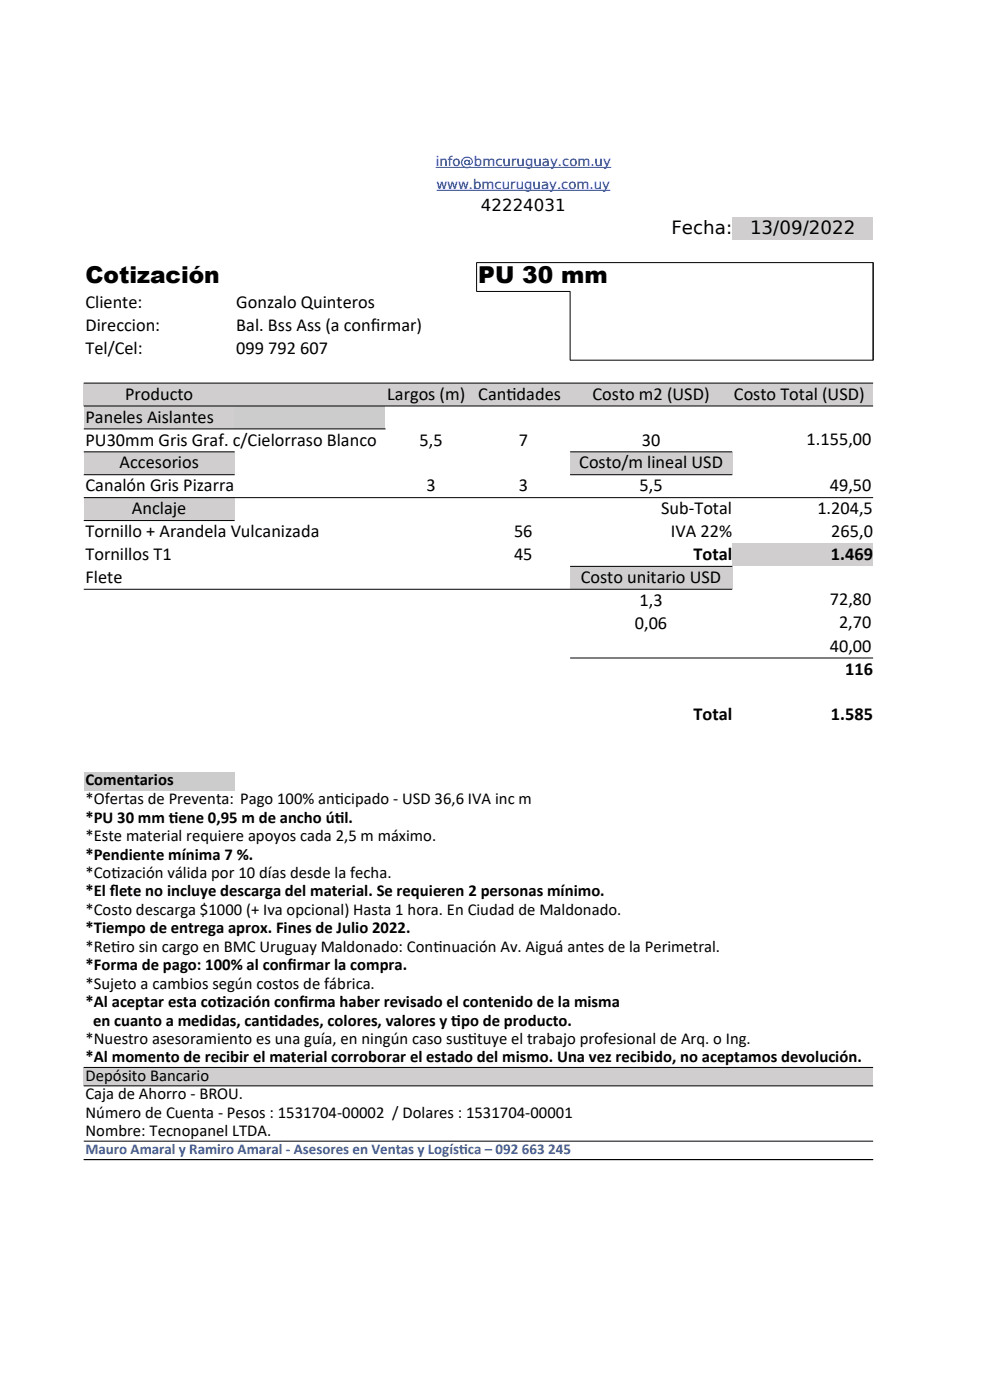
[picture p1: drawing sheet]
<svg xmlns="http://www.w3.org/2000/svg" width="210mm" height="297mm" viewBox="0 0 210 297" stroke-linecap="round" stroke-linejoin="round" font-family="sans-serif">
<defs><g id="words">
<g font-size="4.9">
<text x="18.1" y="60">Cotización</text>
<text x="101.5" y="60">PU 30 mm</text>
</g>
<g font-size="3.9">
<text x="142.4" y="49.6">Fecha:</text>
<text x="159.1" y="49.6">13/09/2022</text>
<text x="18.1" y="65.4">Cliente:</text>
<text x="50.1" y="65.4">Gonzalo Quinteros</text>
<text x="18.1" y="70.2">Direccion:</text>
<text x="50.1" y="70.2">Bal. Bss Ass (a conf</text>
<text x="78.7" y="70.2">irmar)</text>
<text x="18.1" y="75.1">Tel/Cel:</text>
<text x="50.1" y="75.1">099 792 607</text>
<text x="18.1" y="89.7">Paneles Aislantes</text>
<text x="26.5" y="84.8">Producto</text>
<text x="82.2" y="84.8">Largos (m)</text>
<text x="101.5" y="84.8">Cant</text>
<text x="107.4" y="84.8">idades</text>
<text x="125.7" y="84.8">Costo m2 (USD)</text>
<text x="155.7" y="84.8">Costo Total (USD)</text>
<text x="18.1" y="94.5">PU30mm Gris Graf. c/Cielorraso Blanco</text>
<text x="89" y="94.5">5,5</text>
<text x="110" y="94.5">7</text>
<text x="136.2" y="94.5">30</text>
<text x="171.1" y="94.4">1.155,00</text>
<text x="25.4" y="99.4">Accesorios</text>
<text x="122.9" y="99.4">Costo/m lineal USD</text>
<text x="18.1" y="104.3">Canalón Gris Pizarra</text>
<text x="90.5" y="104.3">3</text>
<text x="110" y="104.3">3</text>
<text x="135.7" y="104.3">5,5</text>
<text x="176" y="104.3">49,50</text>
<text x="18.1" y="114">Tornillo + Arandela Vulcanizada</text>
<text x="28" y="109.1">Anclaje</text>
<text x="109" y="114">56</text>
<text x="140.2" y="109">Sub-Total</text>
<text x="142.3" y="113.8">IVA 22%</text>
<text x="173.4" y="109.1">1.204,5</text>
<text x="176.4" y="114">265,0</text>
<text x="18.1" y="118.8">Tornillos T1</text>
<text x="109" y="118.8">45</text>
<text x="147.1" y="118.7">Total</text>
<text x="176.3" y="118.8">1.469</text>
<text x="18.1" y="123.7">Flete</text>
<text x="123.2" y="123.7">Costo unitario USD</text>
<text x="135.7" y="128.6">1,3</text>
<text x="176" y="128.4">72,80</text>
<text x="134.7" y="133.4">0,06</text>
<text x="178" y="133.3">2,70</text>
<text x="176" y="138.3">40,00</text>
<text x="179.3" y="143.1">116</text>
<text x="147.1" y="152.7">Total</text>
<text x="176.3" y="152.8">1.585</text>
</g>
<g font-size="3.5">
<text x="102" y="44.8">42224031</text>
<text x="18.1" y="166.6">Comentarios</text>
<text x="18.1" y="170.6">*Ofertas de Preventa: Pago 100% ant</text>
<text x="71.1" y="170.6">icipado - USD 36,6 IVA inc m</text>
<text x="18.1" y="174.6">*PU 30 mm t</text>
<text x="18.1" y="178.5">*Este material requiere apoyos cada 2,5 m máximo.</text>
<text x="35.8" y="174.6">iene 0,95 m de ancho út</text>
<text x="71" y="174.6">il.</text>
<text x="18.1" y="182.4">*Pendiente mínima 7 %.</text>
<text x="18.1" y="186.3">*Cot</text>
<text x="18.1" y="190.2">*El f</text>
<text x="23.3" y="190.2">lete no incluye descarga del material. Se requieren 2 personas mínimo.</text>
<text x="23.6" y="186.3">ización válida por 10 días desde la fecha.</text>
<text x="18.1" y="194.1">*Costo descarga $1000 (+ Iva opcional) Hasta 1 hora. En Ciudad de Maldonado.</text>
<text x="18.1" y="198">*Tiempo de entrega aprox. Fines de Julio 2022.</text>
<text x="18.1" y="201.9">*Ret</text>
<text x="23.6" y="201.9">iro sin cargo en BMC Uruguay Maldonado: Cont</text>
<text x="91.9" y="201.9">inuación Av. Aiguá antes de la Perimetral.</text>
<text x="18.1" y="205.9">*Forma de pago: 100% al conf</text>
<text x="18.1" y="209.8">*Sujeto a cambios según costos de fábrica.</text>
<text x="61" y="205.9">irmar la compra.</text>
<text x="18.1" y="213.7">*Al aceptar esta cot</text>
<text x="46" y="213.7">ización conf</text>
<text x="63.4" y="213.7">irma haber revisado el contenido de la misma</text>
<text x="18.1" y="221.5">*Nuestro asesoramiento es una guía, en ningún caso sust</text>
<text x="19.7" y="217.6">en cuanto a medidas, cant</text>
<text x="57" y="217.6">idades, colores, valores y t</text>
<text x="95.7" y="217.6">ipo de producto.</text>
<text x="99.3" y="221.5">ituye el trabajo profesional de Arq. o Ing.</text>
<text x="18.1" y="225.4">*Al momento de recibir el material corroborar el estado del mismo. Una vez recibido, no aceptamos devolución.</text>
<text x="18.1" y="229.3">Depósito Bancario</text>
<text x="18.1" y="233.2">Caja de Ahorro - BROU.</text>
<text x="18.1" y="237.1">Número de Cuenta - Pesos : 1531704-00002 / Dolares : 1531704-00001</text>
<text x="18.1" y="241">Nombre: Tecnopanel LTDA.</text>
</g>
<g font-size="3.2" fill="#3465a4">
<text x="18.1" y="244.9">Mauro Amaral y Ramiro Amaral - Asesores en Ventas y Logíst</text>
<text x="97.4" y="244.9">ica – 092 663 245</text>
</g>
<g font-size="2.8" fill="#00f">
<text x="92.4" y="35.2">info@bmcuruguay.com.uy</text>
<text x="92.6" y="40.1">www.bmcuruguay.com.uy</text>
</g>
</g></defs>
<g fill="#d0cece">
<path d="M155.3 46h29.9v4.8h-29.9z" fill-rule="evenodd"/>
<path d="M17.8 81.2h167.4v4.9h-167.4z" fill-rule="evenodd"/>
<path d="M17.8 86.1h32v4.9h-32z" fill-rule="evenodd"/>
</g>
<path d="M49.8 86.1h32v4.9h-32z" fill-rule="evenodd" fill="#ccc"/>
<g fill="#d0cece">
<path d="M17.8 95.8h32v4.9h-32z" fill-rule="evenodd"/>
<path d="M120.9 95.8h34.4v4.9h-34.4z" fill-rule="evenodd"/>
<path d="M17.8 105.5h32v4.9h-32z" fill-rule="evenodd"/>
<path d="M155.3 115.3h29.9v4.8h-29.9z" fill-rule="evenodd"/>
<path d="M120.9 120.1h34.4v4.9h-34.4z" fill-rule="evenodd"/>
</g>
<path d="M17.8 163.9h32v3.9h-32z" fill-rule="evenodd" fill="#ccc"/>
<path d="M17.8 226.4h167.4v3.9h-167.4z" fill-rule="evenodd" fill="#d0cece"/>
<g fill="none" stroke="#000" stroke-width=".21">
<path d="M120.9 61.8v14.6h64.3v-20.7h-84.1v6.2l19.9-.1M17.8 81.3h167.4M17.8 86.1h167.4M17.8 91h64M17.8 95.9h32M120.9 95.9h34.4M17.8 100.7h32M17.8 105.6h167.4M17.8 110.4h32M120.9 100.7h34.4M17.8 125h137.5M120.9 120.2h34.4"/>
<path d="M120.9 139.6h64.3M17.8 226.5h167.4M17.8 230.4h167.4M17.8 242.1h167.4M17.8 246h167.4"/>
</g>
<path d="M92.4 35.5h37.3M92.6 40.4h36.9" fill="none" stroke="#00f" stroke-width=".21"/>
<use href="#words"/>
</svg>
